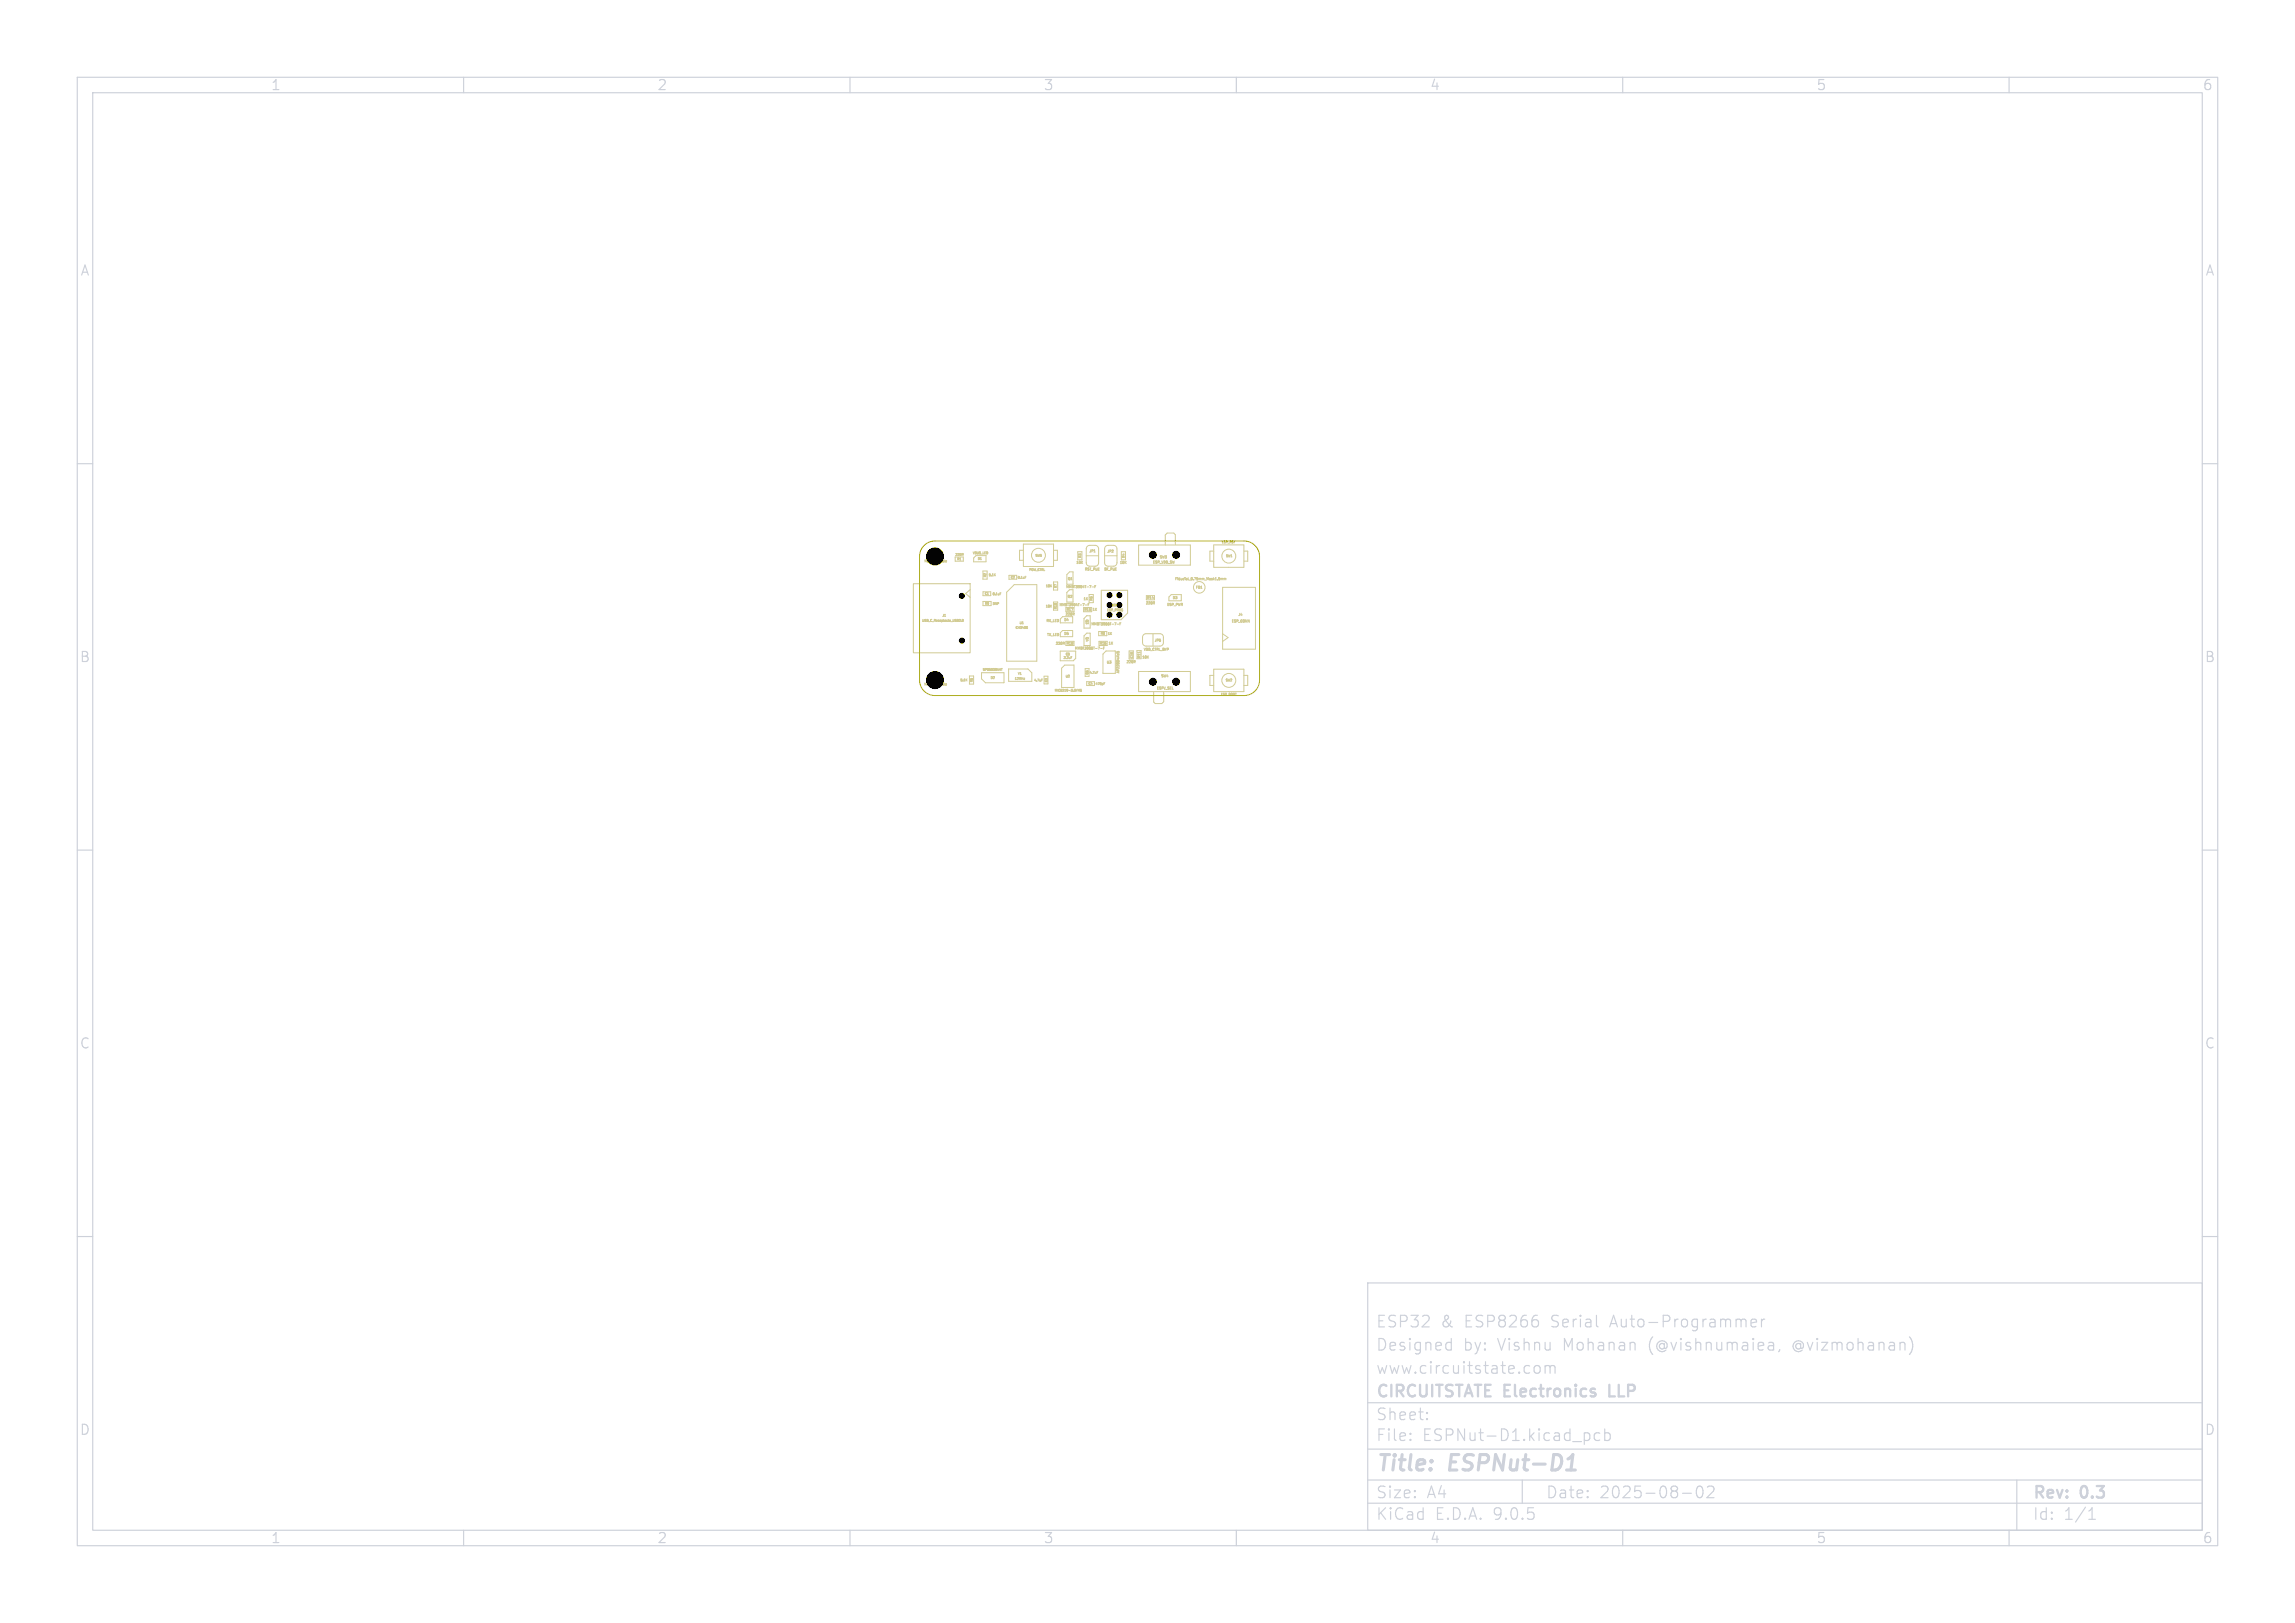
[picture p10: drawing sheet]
<svg xmlns="http://www.w3.org/2000/svg" width="297mm" height="210mm" viewBox="0 0 297 210" stroke-linecap="round" stroke-linejoin="round" font-family="sans-serif">
<defs><g id="words">
<g font-size="2.8" fill="#cdd1da">
<text x="178" y="190.9">Title:</text>
<text x="187.7" y="190.9">ESPNut-D1</text>
</g>
<g font-size="2.1" fill="#cdd1da">
<text x="178" y="172">ESP32</text>
<text x="186.4" y="172">&amp;</text>
<text x="189.6" y="172">ESP8266</text>
<text x="200.9" y="172">Serial</text>
<text x="208.7" y="172">Auto-Programmer</text>
<text x="178" y="178">www.circuitstate.com</text>
<text x="178" y="175">Designed</text>
<text x="189.4" y="175">by:</text>
<text x="193.9" y="175">Vishnu</text>
<text x="202.5" y="175">Mohanan</text>
<text x="213.6" y="175">(@vishnumaiea,</text>
<text x="232.4" y="175">@vizmohanan)</text>
<text x="178" y="184">Sheet:</text>
<text x="178" y="181.2">CIRCUITSTATE Electronics</text>
<text x="208.9" y="181.2">LLP</text>
<text x="178" y="186.7">File:</text>
<text x="184.1" y="186.7">ESPNut-D1.kicad_pcb</text>
<text x="178" y="196.9">KiCad</text>
<text x="178" y="194.1">Size:</text>
<text x="184.7" y="194.1">A4</text>
<text x="185.7" y="196.9">E.D.A.</text>
<text x="193.3" y="196.9">9.0.5</text>
<text x="200" y="194.1">Date:</text>
<text x="207" y="194.1">2025-08-02</text>
<text x="263" y="194.3">Rev:</text>
<text x="263" y="196.9">Id:</text>
<text x="267.1" y="196.9">1/1</text>
<text x="269.4" y="194.3">0.3</text>
</g>
<g font-size="1.8" fill="#cdd1da">
<text x="35" y="11.9">1</text>
<text x="85" y="11.9">2</text>
<text x="135" y="11.9">3</text>
<text x="185" y="11.9">4</text>
<text x="235" y="11.9">5</text>
<text x="285" y="11.9">6</text>
<text x="10.3" y="35.9">A</text>
<text x="285.4" y="35.9">A</text>
<text x="10.3" y="85.9">B</text>
<text x="285.3" y="85.9">B</text>
<text x="10.3" y="135.9">C</text>
<text x="285.3" y="135.9">C</text>
<text x="10.3" y="185.9">D</text>
<text x="285.3" y="185.9">D</text>
<text x="35" y="199.9">1</text>
<text x="85" y="199.9">2</text>
<text x="135" y="199.9">3</text>
<text x="185" y="199.9">4</text>
<text x="235" y="199.9">5</text>
<text x="285" y="199.9">6</text>
</g>
<g font-size=".4" fill="#d2cc95">
<text x="125.8" y="71.8">VBUS_LED</text>
<text x="140.9" y="71.5">JP1</text>
<text x="143.3" y="71.5">JP2</text>
<text x="158.1" y="70.4">ESP_RST</text>
<text x="119.6" y="72.8">Mounting</text>
<text x="121.7" y="72.8">Hole</text>
<text x="123.6" y="72">220R</text>
<text x="123.8" y="72.6">R1</text>
<text x="126.5" y="72.5">D1</text>
<text x="127.4" y="77.1">C1</text>
<text x="127.7" y="74.8" transform="rotate(-90 127.7 74.8)">R2</text>
<text x="127.9" y="74.6">5.1K</text>
<text x="128.4" y="77.1">0.1uF</text>
<text x="130.7" y="74.9">C2</text>
<text x="131.6" y="75">0.1uF</text>
<text x="133.1" y="74">POW_CTRL</text>
<text x="134" y="72">SW5</text>
<text x="135.3" y="76.1">10K</text>
<text x="136.8" y="76.2" transform="rotate(-90 136.8 76.2)">R7</text>
<text x="137.9" y="76.2">MMBT3904T-7-F</text>
<text x="138.1" y="77.4">Q2</text>
<text x="138.1" y="75.1">Q1</text>
<text x="139.2" y="73">10K</text>
<text x="140" y="72.3" transform="rotate(-90 140 72.3)">R3</text>
<text x="140.2" y="77.7">1K</text>
<text x="140.3" y="73.9">RST_PUE</text>
<text x="141.5" y="77.8" transform="rotate(-90 141.5 77.8)">R6</text>
<text x="142.9" y="73.9">BT_PUE</text>
<text x="144.9" y="73">10K</text>
<text x="145.6" y="72.3" transform="rotate(-90 145.6 72.3)">R4</text>
<text x="148.4" y="77.6">R14</text>
<text x="149.2" y="73">ESP_VDD_SW</text>
<text x="150" y="72.3">SW3</text>
<text x="151.7" y="77.6">D3</text>
<text x="152" y="75.1">Fiducial_0.75mm_Mask1.5mm</text>
<text x="154.7" y="76.2">FD1</text>
<text x="158.6" y="72.3">SW1</text>
<text x="119.3" y="80.5">USB_C_Receptacle_USB2.0</text>
<text x="121.9" y="79.9">J1</text>
<text x="127.4" y="78.3">R9</text>
<text x="128.4" y="78.4">DNP</text>
<text x="131.4" y="81.4">CH340G</text>
<text x="131.9" y="80.8">U1</text>
<text x="135.3" y="78.7">10K</text>
<text x="135.4" y="80.6">RX_LED</text>
<text x="135.5" y="82.4">TX_LED</text>
<text x="136.6" y="83.5">220R</text>
<text x="136.8" y="78.9" transform="rotate(-90 136.8 78.9)">R10</text>
<text x="137.1" y="78.5">MMBT3904T-7-F</text>
<text x="137.7" y="82.2">D5</text>
<text x="137.7" y="80.4">D4</text>
<text x="137.8" y="79.7">220R</text>
<text x="138" y="79.1">R17</text>
<text x="138" y="83.5">R18</text>
<text x="140.3" y="79.1">R15</text>
<text x="140.4" y="80.1" transform="rotate(90 140.4 80.1)">Q3</text>
<text x="140.4" y="82.4" transform="rotate(90 140.4 82.4)">Q4</text>
<text x="141.2" y="81">MMBT3906T-7-F</text>
<text x="141.3" y="79.1">1K</text>
<text x="142.3" y="83.5">R16</text>
<text x="142.4" y="82.2">R8</text>
<text x="143.2" y="79.2">ESP_PROG</text>
<text x="143.3" y="82.2">1K</text>
<text x="143.4" y="83.5">1K</text>
<text x="143.9" y="78.5">J5</text>
<text x="148.3" y="78.3">220R</text>
<text x="149.4" y="83">JP5</text>
<text x="151" y="78.5">ESP_PWR</text>
<text x="159.4" y="80.6">ESP_CONN</text>
<text x="160.2" y="79.8">J4</text>
<text x="119.6" y="88.8">Mounting</text>
<text x="121.7" y="88.8">Hole</text>
<text x="124.2" y="88.2">5.1K</text>
<text x="126" y="88.3" transform="rotate(-90 126 88.3)">R5</text>
<text x="127.1" y="86.9">SP0503BAHT</text>
<text x="128.1" y="87.9">D2</text>
<text x="131.3" y="88">12MHz</text>
<text x="131.7" y="87.4">Y1</text>
<text x="133.8" y="88.3">4.7uF</text>
<text x="135.6" y="88.3" transform="rotate(-90 135.6 88.3)">C3</text>
<text x="136.4" y="89.6">MIC5219-3.3YM5</text>
<text x="137.6" y="85.3">2.2uF</text>
<text x="137.8" y="87.7">U2</text>
<text x="137.9" y="84.9">C5</text>
<text x="139" y="84.1">MMBT3906T-7-F</text>
<text x="140.8" y="88.7">C4</text>
<text x="140.9" y="87.4" transform="rotate(-90 140.9 87.4)">C6</text>
<text x="140.9" y="87.3">4.7uF</text>
<text x="141.7" y="88.7">470pF</text>
<text x="143.2" y="85.9">U3</text>
<text x="144.9" y="87.2" transform="rotate(-90 144.9 87.2)">AP22804AW5</text>
<text x="145.7" y="85.9">220R</text>
<text x="146.1" y="84.3" transform="rotate(90 146.1 84.3)">R12</text>
<text x="147.6" y="85.2" transform="rotate(-90 147.6 85.2)">R11</text>
<text x="147.8" y="85.3">10K</text>
<text x="148" y="84.3">VDD_CTRL_BYP</text>
<text x="149.7" y="89.3">ESPV_SEL</text>
<text x="150.2" y="87.7">SW4</text>
<text x="158.5" y="88.3">SW2</text>
<text x="157.9" y="90.1">ESP_BOOT</text>
</g>
</g></defs>
<g fill="none" stroke="#cdd1da" stroke-width=".15">
<path d="M10 10h277v190h-277zM12 12h273v186h-273zM60 10v2M110 10v2M160 10v2M210 10v2M260 10v2M10 60h2M285 60h2M10 110h2M285 110h2M10 160h2"/>
<path d="M177 166h108v32h-108zM187.4 173.7l.4 .1M187.8 173.2v1.5M187.8 174.6l-.4 .1M198.7 176.8a.41 .41 0 0 1 .6 .2v.4a.41 .41 0 0 1-.4 .3 .41 .41 0 0 1-.4-.3v-.4zM199 170.9l.1 .2-.1 .5M200 176.8a.37 .37 0 0 1 .6 .1M200 176.7v1M200.6 176.9l.2-.2 .4 .1v.9M200.6 176.9v.8M206.7 171.6l.1 .1M226.6 171.2l.7-.1-.1-.3-.4-.1-.2 .2 .1 .7 .1 .1 .4-.1"/>
<path d="M228 170.7v1M228.4 170.7a.38 .38 0 0 0-.4 .3M229 173.7h.3l.2 .2v.8M229.5 174.6l-.5 .1M229.5 174.1h-.5M230.3 174.6l-.1 .3M247.1 173a1.72 1.72 0 0 1 0 2.3M285 160h2M60 198v2M110 198v2M160 198v2M177 194.5h108"/>
<path d="M177 191.5h108M177 187.5h108M177 181.5h108M182.5 186.3h.1l-.1 .1M182.5 186.3v.1M182.5 185.5v.1M182.5 185.5h.1l-.1 .1M184.7 183.6v.1M184.7 183.6h-.1l.1 .1M184.7 182.8v.1M184.7 182.8h-.1l.1 .1M197 191.5v3"/>
<path d="M205.5 185.4l.2 .3v.4l-.2 .3M207 185.5l-.4-.1-.3 .3v.4l.2 .2 .1 .1 .4-.1M207.7 185.5l.4-.1 .3 .3v.4l-.2 .2-.1 .1-.4-.1M207.7 184.9v1.5M210 198v2M217.7 193.2h1.2M219.7 192.4a.36 .36 0 0 1 .6 .2 .77 .77 0 0 1-.4 1.2 1 1 0 0 1-.2-1.4zM221 192.4l.2-.1h.3a.41 .41 0 0 1 .2 .6l-.8 .9h.9M260 198v2M261 191.5v6.5M270.3 196.6h.9M270.3 195.5l.4-.4v1.5"/>
</g>
<path d="M202.7 190.2h1.2M203.1 188.7l.5-.5-.3 2" fill="none" stroke="#cdd1da" stroke-width=".4"/>
<path d="M208.3 179.2v1.5h.7" fill="none" stroke="#cdd1da" stroke-width=".3"/>
<g fill="none" stroke="#d2cc95" stroke-width=".13">
<path d="M118.2 75.5h7.3v9h-7.3zM120.8 71.9v.2M120.8 72h.1M120.9 71.9v.2M121.1 72.1h.1M121.1 71.9v.2M121.4 72.5v.1M121.4 72.5v.3M121.4 72.7h.1M122.2 79.8h.2M123.6 72.1h1.1v.5h-1.1zM124.2 72.5h.1"/>
<path d="M124.5 71.8l.1 .1M124.6 71.6h.1M124.6 71.6v.2M125.5 76.3l-.5 .5 .5 .5M126.3 71.9h1.3v.8h-1.6v-.5zM126.9 72.4h.1M127.2 73.9h.5v1h-.5zM127.2 77.8h1.1v.6h-1.1zM127.2 76.6h1v.5h-1zM127.8 76.9h.1M128.7 74.4l.1 .1M128.8 74.2l-.1 .2"/>
<path d="M129.4 76.8h.1M129.4 76.7h.1M130.3 76.6l.9-.9h3v9.9h-3.9zM130.6 74.4h1v.5h-1zM132.4 70.4h3.9v2.9h-3.9zM132.4 71.2h-.5v1.3h.5M132.7 74.7h.1M132.7 74.6h.1M136.3 75.3h.6v1.1h-.6zM136.3 77.9h.6v1.1h-.6zM136.3 71.2h.5v1.3h-.5M137.9 78.6h1.1v.6h-1.1z"/>
<path d="M138.4 74h.5v1.6h-.8v-1.3zM138.4 76.3l-.3 .4v1.2h.8v-1.6M138.9 79.5l.1 .1M138.9 79.3h.1M139 79.3h.1M139 79.3l-.1 .2M139.5 71.4h.5v1h-.5zM140.2 78.6h1.1v.6h-1.1zM140.4 78.3h.3M140.6 71.9h1.6M140.6 79.7h.5v1.6h-.8v-1.3zM140.7 70.7l.3-.1h.7a.45 .45 0 0 1 .5 .4v1.8a.45 .45 0 0 1-.5 .5h-.7a.45 .45 0 0 1-.4-.5v-1.8z"/>
<path d="M140.8 78.2h.1M140.9 76.9h.6v1.1h-.6zM140.9 78.1h-.1v.3M141.3 75.9h.2M141.7 75.9h.1M141.8 75.8h-.1v.3M142.5 76.4h3.4v2.9l-.8 .9h-2.6zM142.9 71.9h1.6M143.1 70.7l.3-.1h.7a.45 .45 0 0 1 .4 .4v1.8a.45 .45 0 0 1-.4 .5h-.7a.45 .45 0 0 1-.5-.5l.1-1.8zM145.1 71.4h.6v1h-.6zM147.3 70.5h6.7v2.6h-6.7zM148.4 77.1h1v.5h-1z"/>
<path d="M149.3 78l.1 .2M149.4 77.9v.1M151.6 76.9h1.3v.8h-1.6v-.5zM152.1 70.5v-1.3l-.2-.2h-.9l-.2 .2v1.3M157.1 71.3h-.5v1.3h.5M157.1 70.5h3.9v2.9h-3.9zM157.7 74.7h.1M157.8 74.8v.1M157.8 74.9h.1M157.8 74.9l.1 .1M157.8 75h.1M157.9 75h-.1"/>
<path d="M158 74.8v.2M158.1 74.8l-.1 .1M158.1 74.8v.1M158.1 74.9v.1M158.2 76h4.3v8h-4.3zM158.2 74.8l-.1 .1M158.2 74.8v.1M158.2 74.9v.1M158.4 74.8v.2M158.4 74.8l.1 .1M158.4 74.8v.1M158.5 74.9v.1"/>
<path d="M158.5 74.8h.1v.2M158.5 74.8v.1M158.7 71.8v.1M158.7 71.8h.1M158.8 71.8h-.1M158.8 71.8h.1M159 71.8v.3M159.2 71.8l-.1 .3M159.3 71.9l.1-.1v.3M161 71.3h.5v1.3h-.5M120.8 87.9v.2M120.8 88h.1"/>
<path d="M120.9 87.9v.2M121.1 87.9h.1M121.2 87.9h.1M121.2 87.9l-.1 .2h.1M121.4 88.5v.2M121.4 88.6v.1M124.4 80.4h.1M124.6 80.2h-.1l.1 .2M124.6 80.2h.1M124.6 80.2v.2M124.6 80.4h.1M125 88l.2 .1"/>
<path d="M125.2 87.8l-.2 .2M125.5 87.5h.5v1h-.5zM127 87h2.9v1.3h-2.4l-.5-.5zM129.6 86.5h.1M129.6 86.5v.3M130.5 86.6h2.5l.5 .5v1.1h-3zM132.3 80.7h.1M132.5 87.8h.1l-.1 .1h.1M132.9 81.1h.1M132.9 81.2l.1 .1M133 81.3h-.1M133 81.3h.1"/>
<path d="M134.8 87.9h.1M134.8 88h.1M135.1 87.5h.5v1h-.5zM137.2 84.3h2v.9l-.3 .3h-1.7zM137.2 80.1l.3-.3h1.3v.8h-1.6zM137.2 81.9l.3-.3h1.3v.8h-1.6zM137.4 86.5l.4-.4h1.2v2.9h-1.6zM137.6 83.2l.1 .2M137.7 83.1v.1M137.7 83.2h.1M137.9 83h1.1v.5h-1.1zM138.6 85.1h.1"/>
<path d="M138.6 85h.1M139.5 89.5v-.3l.1 .2 .1-.2v.3M139.8 89.4h.1M139.8 89.4v.1M139.8 89.3h.1M139.9 89.2h-.1v.1M139.9 89.3h.1M140 89.3l-.2 .2M140.4 86.5h.5v1h-.5zM140.6 81.9h.5v1.6h-.8v-1.2zM140.6 88.2h1v.5h-1zM142 87h.1"/>
<path d="M142 86.9h.1M142.2 81.7h1v.6h-1zM142.2 83h1.1v.5h-1.1zM142.4 83.9h.3M142.7 84.6l.4-.4h1.2v2.9h-1.6zM142.8 83.9h.1M142.9 88.5h.1M142.9 88.3h.1M142.9 83.7h-.1v.3M144.5 84.3v.1M144.6 80.8h.2M144.6 84.3v.1"/>
<path d="M144.7 84.3h-.1M144.7 84.3h.1v.1M144.9 80.7h.1M145.1 80.6h-.2v.3M146.1 84.2h.6v1.1h-.6zM146.8 85.6l.1 .2M146.8 85.5l.1 .1M146.9 85.6h-.1M146.9 85.6h.1M147.1 84.2h.6v1h-.6zM147.3 86.9h6.7v2.6h-6.7zM147.5 84.3v.2"/>
<path d="M148 82.1l.3-.1h1.8a.45 .45 0 0 1 .5 .5v.6a.45 .45 0 0 1-.5 .5h-1.8a.45 .45 0 0 1-.4-.4v-.8zM149.2 82v1.6M150.6 89.5v1.3l-.3 .2h-.8l-.2-.2v-1.3M157.1 86.6h3.9v2.9h-3.9zM157.1 87.4h-.5v1.3h.5M158.2 82l.7 .5-.7 .5M158.7 87.9h.1M158.9 87.9l.1 .2M159.2 87.9l-.1 .2M159.4 87.9h-.1M159.4 87.9h.1M161 87.4h.5v1.3h-.5"/>
<circle cx="134.4" cy="71.8" r=".9"/>
<circle cx="155.2" cy="76" r=".75"/>
<circle cx="159" cy="72" r=".9"/>
<circle cx="159" cy="88" r=".9"/>
</g>
<path d="M119.6 70.6a2 2 0 0 1 1.4-.6h40a2 2 0 0 1 2 2v16a2 2 0 0 1-2 2h-40a2 2 0 0 1-2-2v-16a2 2 0 0 1 .6-1.4z" fill="none" stroke="#c2c200" stroke-width=".13"/>
<g fill="#000" stroke="#000" stroke-width=".13">
<circle cx="121" cy="72" r="1.1"/>
<circle cx="124.5" cy="77.1" r=".33"/>
<circle cx="143.6" cy="79.6" r=".33"/>
<circle cx="143.6" cy="78.3" r=".33"/>
<circle cx="143.6" cy="77" r=".33"/>
<circle cx="144.9" cy="77" r=".33"/>
<circle cx="144.9" cy="79.6" r=".33"/>
<circle cx="144.9" cy="78.3" r=".33"/>
<circle cx="149.2" cy="71.8" r=".45"/>
<circle cx="152.2" cy="71.8" r=".45"/>
<circle cx="121" cy="88" r="1.1"/>
<circle cx="124.5" cy="82.9" r=".33"/>
<circle cx="149.2" cy="88.2" r=".45"/>
<circle cx="152.2" cy="88.2" r=".45"/>
</g>
<use href="#words"/>
</svg>
